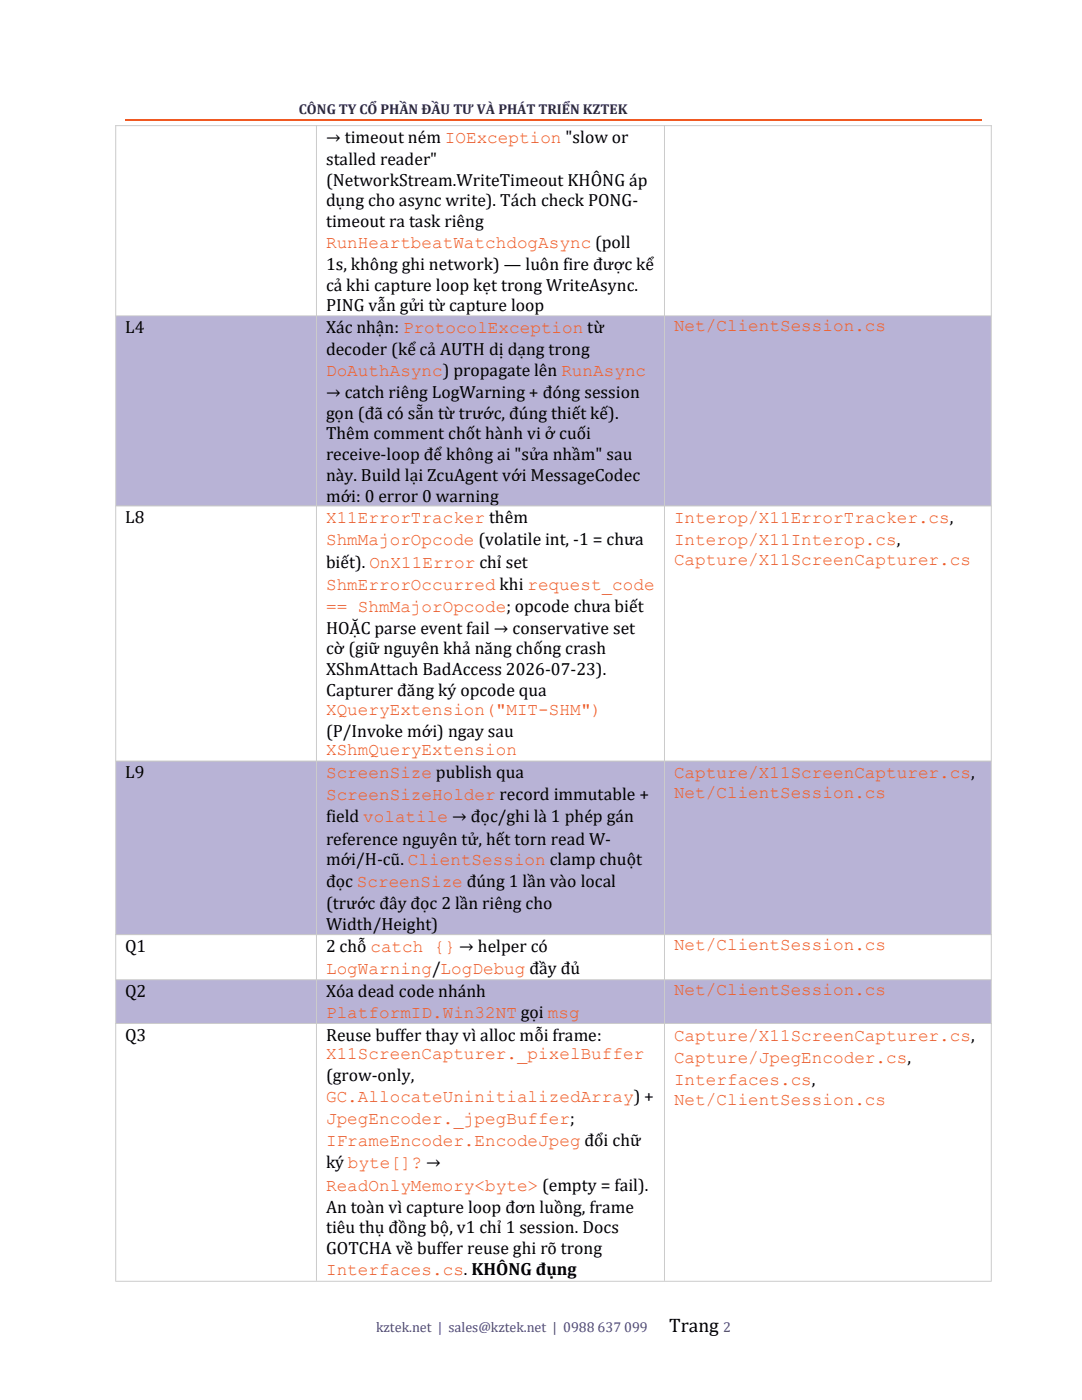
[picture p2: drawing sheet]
<svg xmlns="http://www.w3.org/2000/svg" width="216mm" height="279mm" viewBox="0 0 216 279" stroke-linecap="round" stroke-linejoin="round" font-family="sans-serif">
<defs><g id="words">
<text font-size="3.9" x="133.5" y="265.8">Trang</text>
<g font-size="3.5">
<text x="65.1" y="28.5">→ timeout ném IOException &quot;slow or</text>
<text x="65.1" y="32.9">stalled reader&quot;</text>
<text x="65.1" y="37.1">(NetworkStream.WriteTimeout KHÔNG áp</text>
<text x="65.1" y="41.2">dụng cho async write). Tách check PONG-</text>
<text x="65.1" y="45.3">timeout ra task riêng</text>
<text x="65.1" y="53.9">1s, không ghi network) — luôn fire được kể</text>
<text x="65.1" y="58">cả khi capture loop kẹt trong WriteAsync.</text>
<text x="65.1" y="62.2">PING vẫn gửi từ capture loop</text>
<text x="25" y="66.5">L4</text>
<text x="65.1" y="66.5">Xác nhận: ProtocolException từ</text>
<text x="65.1" y="70.9">decoder (kể cả AUTH dị dạng trong</text>
<text x="65.1" y="79.4">→ catch riêng LogWarning + đóng session</text>
<text x="65.1" y="83.5">gọn (đã có sẵn từ trước, đúng thiết kế).</text>
<text x="65.1" y="87.7">Thêm comment chốt hành vi ở cuối</text>
<text x="65.1" y="91.8">receive-loop để không ai &quot;sửa nhầm&quot; sau</text>
<text x="65.1" y="95.9">này. Build lại ZcuAgent với MessageCodec</text>
<text x="65.1" y="100.1">mới: 0 error 0 warning</text>
<text x="25" y="104.4">L8</text>
<text x="65.1" y="113.3">biết). OnX11Error chỉ set</text>
<text x="65.1" y="126.5">HOẶC parse event fail → conservative set</text>
<text x="65.1" y="130.6">cờ (giữ nguyên khả năng chống crash</text>
<text x="65.1" y="134.7">XShmAttach BadAccess 2026-07-23).</text>
<text x="65.1" y="138.9">Capturer đăng ký opcode qua</text>
<text x="65.1" y="147">(P/Invoke mới) ngay sau</text>
<text x="25" y="155.3">L9</text>
<text x="65.1" y="164.1">field volatile → đọc/ghi là 1 phép gán</text>
<text x="65.1" y="168.5">reference nguyên tử, hết torn read W-</text>
<text x="65.1" y="172.7">mới/H-cũ. ClientSession clamp chuột</text>
<text x="65.1" y="177.1">đọc ScreenSize đúng 1 lần vào local</text>
<text x="65.1" y="181.5">(trước đây đọc 2 lần riêng cho</text>
<text x="65.1" y="185.6">Width/Height)</text>
<text x="25" y="190">Q1</text>
<text x="65.1" y="190">2 chỗ catch {} → helper có</text>
<text x="25" y="199">Q2</text>
<text x="65.1" y="199">Xóa dead code nhánh</text>
<text x="25" y="207.7">Q3</text>
<text x="65.1" y="207.7">Reuse buffer thay vì alloc mỗi frame:</text>
<text x="65.1" y="215.8">(grow-only,</text>
<text x="65.1" y="233.1">ký byte[]? →</text>
<text x="65.1" y="242">An toàn vì capture loop đơn luồng, frame</text>
<text x="65.1" y="246.1">tiêu thụ đồng bộ, v1 chỉ 1 session. Docs</text>
<text x="65.1" y="250.2">GOTCHA về buffer reuse ghi rõ trong</text>
</g>
<g font-size="3.5" fill="#f05922">
<text x="65.1" y="49.5">RunHeartbeatWatchdogAsync (poll</text>
<text x="134.5" y="66.1">Net/ClientSession.cs</text>
<text x="65.1" y="75">DoAuthAsync) propagate lên RunAsync</text>
<text x="65.1" y="104.5">X11ErrorTracker thêm</text>
<text x="134.5" y="104.5">Interop/X11ErrorTracker.cs,</text>
<text x="65.1" y="108.9">ShmMajorOpcode (volatile int, -1 = chưa</text>
<text x="134.5" y="108.9">Interop/X11Interop.cs,</text>
<text x="134.5" y="112.8">Capture/X11ScreenCapturer.cs</text>
<text x="65.1" y="117.7">ShmErrorOccurred khi request_code</text>
<text x="65.1" y="122.1">== ShmMajorOpcode; opcode chưa biết</text>
<text x="65.1" y="142.6">XQueryExtension(&quot;MIT-SHM&quot;)</text>
<text x="65.1" y="150.7">XShmQueryExtension</text>
<text x="65.1" y="155.3">ScreenSize publish qua</text>
<text x="134.5" y="155.3">Capture/X11ScreenCapturer.cs,</text>
<text x="65.1" y="159.7">ScreenSizeHolder record immutable +</text>
<text x="134.5" y="159.3">Net/ClientSession.cs</text>
<text x="134.5" y="189.5">Net/ClientSession.cs</text>
<text x="65.1" y="194.4">LogWarning/LogDebug đầy đủ</text>
<text x="65.1" y="203.1">PlatformID.Win32NT gọi msg</text>
<text x="134.5" y="198.6">Net/ClientSession.cs</text>
<text x="134.5" y="207.7">Capture/X11ScreenCapturer.cs,</text>
<text x="65.1" y="211.4">X11ScreenCapturer._pixelBuffer</text>
<text x="134.5" y="212.1">Capture/JpegEncoder.cs,</text>
<text x="65.1" y="219.9">GC.AllocateUninitializedArray) +</text>
<text x="134.5" y="216.5">Interfaces.cs,</text>
<text x="134.5" y="220.5">Net/ClientSession.cs</text>
<text x="65.1" y="224.4">JpegEncoder._jpegBuffer;</text>
<text x="65.1" y="228.8">IFrameEncoder.EncodeJpeg đổi chữ</text>
<text x="65.1" y="237.6">ReadOnlyMemory&lt;byte&gt; (empty = fail).</text>
<text x="65.1" y="254.4">Interfaces.cs. KHÔNG đụng</text>
</g>
<text font-size="2.8" fill="#251c53" x="59.6" y="22.8">CÔNG TY CỔ PHẦN ĐẦU TƯ VÀ PHÁT TRIỂN KZTEK</text>
<g font-size="2.8" fill="#4a3f8c">
<text x="75.1" y="265.8">kztek.net | sales@kztek.net | 0988</text>
<text x="119.3" y="265.8">637</text>
<text x="124.5" y="265.8">099</text>
<text x="144.3" y="265.8">2</text>
</g>
</g></defs>
<path d="M25 23.9h170.9" fill="none" stroke="#f05922" stroke-width=".34"/>
<g fill="#b8b3d6">
<path d="M23.1 63.1h40v37.8h-40z" fill-rule="evenodd"/>
<path d="M63.2 63.1h69.4v37.8h-69.4z" fill-rule="evenodd"/>
<path d="M132.6 63.1h65.2v37.8h-65.2z" fill-rule="evenodd"/>
<path d="M23.1 151.9h40v34.6h-40z" fill-rule="evenodd"/>
<path d="M63.2 151.9h69.4v34.6h-69.4z" fill-rule="evenodd"/>
<path d="M132.6 151.9h65.2v34.6h-65.2z" fill-rule="evenodd"/>
<path d="M23.1 195.6h40v8.6h-40z" fill-rule="evenodd"/>
<path d="M63.2 195.6h69.4v8.6h-69.4z" fill-rule="evenodd"/>
<path d="M132.6 195.6h65.2v8.6h-65.2z" fill-rule="evenodd"/>
</g>
<path d="M23 25.1h174.9M23.1 25v230.6M63.1 25v230.6M132.6 25v230.6M197.8 25v230.6M23 63h174.9M23 101h174.9M23 151.9h174.9M23 186.5h174.9M23 195.5h174.9M23 204.3h174.9M23 255.7h174.9" fill="none" stroke="#cbcbcb" stroke-width=".2"/>
<use href="#words"/>
</svg>
